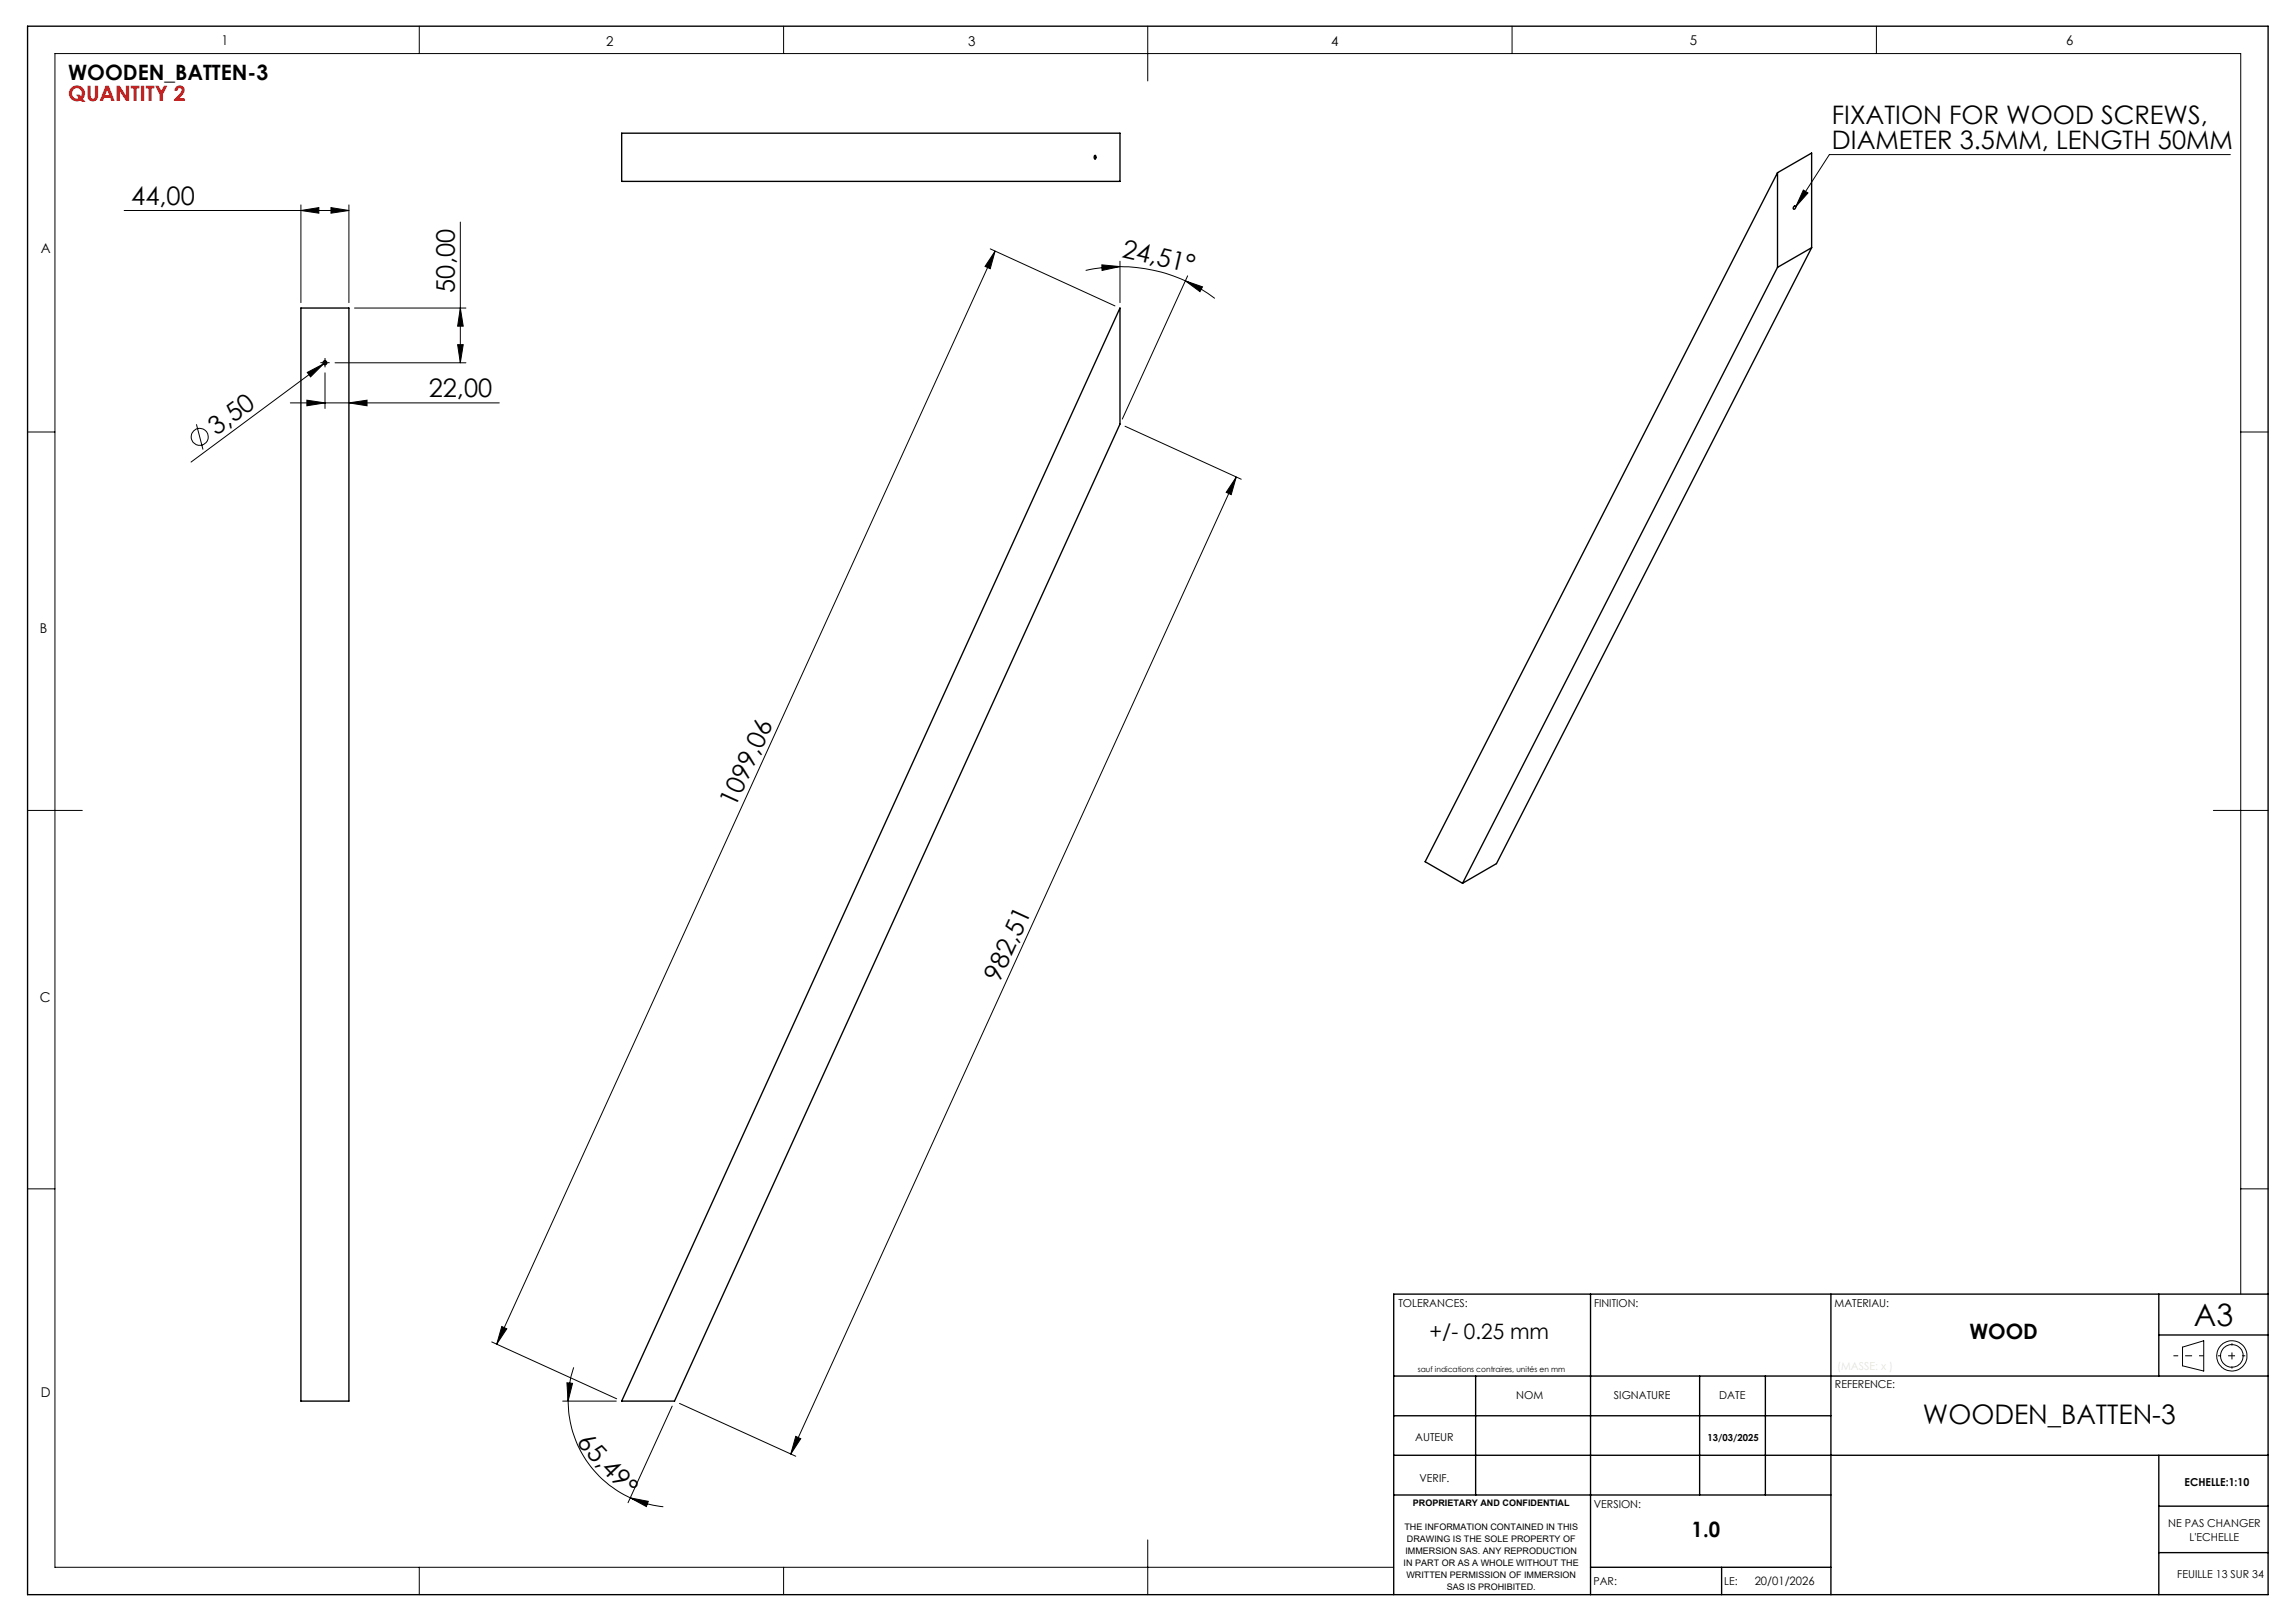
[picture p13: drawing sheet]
<svg xmlns="http://www.w3.org/2000/svg" width="420mm" height="297mm" viewBox="0 0 420 297" stroke-linecap="round" stroke-linejoin="round" font-family="sans-serif">
<defs><g id="words">
<text font-size="5.6" x="401.5" y="242.6">A3</text>
<text font-size="4.9" x="351.9" y="260.7">WOODEN_BATTEN-3</text>
<g font-size="4.7">
<text x="335.3" y="22.7">FIXATION FOR WOOD SCREWS,</text>
<text x="335.3" y="27.2">DIAMETER 3.5MM, LENGTH 50MM</text>
<text x="24" y="37.5">44,00</text>
<text x="205.2" y="47" transform="rotate(13 205.2 47)">24,51°</text>
<text x="83.3" y="53.6" transform="rotate(-90 83.3 53.6)">50,00</text>
<text x="78.5" y="72.7">22,00</text>
<text x="39.7" y="79.8" transform="rotate(-37 39.7 79.8)">3,50</text>
<text x="134.6" y="147.8" transform="rotate(-65 134.6 147.8)">1099,06</text>
<text x="182.9" y="179.9" transform="rotate(-65 182.9 179.9)">982,51</text>
<text x="105.4" y="264.1" transform="rotate(47 105.4 264.1)">65,49°</text>
</g>
<g font-size="3.9">
<text x="12.5" y="14.7">WOODEN_BATTEN-3</text>
<text x="261.6" y="245">+/- 0.25 mm</text>
<text x="360.4" y="245">WOOD</text>
<text x="309.6" y="281.3">1.0</text>
</g>
<text font-size="3.9" fill="#f00" x="12.5" y="18.6">QUANTITY 2</text>
<g font-size="2.5">
<text x="40.5" y="8.2">1</text>
<text x="110.9" y="8.4">2</text>
<text x="177.2" y="8.4">3</text>
<text x="243.6" y="8.4">4</text>
<text x="309.3" y="8.2">5</text>
<text x="378.1" y="8.2">6</text>
<text x="7.4" y="46.4">A</text>
<text x="7.3" y="115.8">B</text>
<text x="7.3" y="183.3">C</text>
<text x="7.5" y="255.6">D</text>
</g>
<text font-size="2.1" x="321.1" y="290.1">20/01/2026</text>
<g font-size="2">
<text x="255.9" y="239.1">TOLERANCES:</text>
<text x="291.7" y="239.1">FINITION:</text>
<text x="335.7" y="239.1">MATERIAU:</text>
<text x="277.5" y="256.1">NOM</text>
<text x="295.4" y="256.1">SIGNATURE</text>
<text x="314.6" y="256.1">DATE</text>
<text x="335.8" y="254">REFERENCE:</text>
<text x="259" y="263.6">AUTEUR</text>
<text x="259.8" y="271.2">VERIF.</text>
<text x="291.7" y="276">VERSION:</text>
<text x="399.8" y="272">ECHELLE:1:10</text>
<text x="396.8" y="279.5">NE PAS CHANGER</text>
<text x="400.7" y="282">L'ECHELLE</text>
<text x="291.6" y="290.1">PAR:</text>
<text x="315.5" y="290.1">LE:</text>
<text x="398.5" y="288.7">FEUILLE 13 SUR 34</text>
</g>
<text font-size="1.8" x="312.5" y="263.7">13/03/2025</text>
<g font-size="1.6">
<text x="258.6" y="275.6">PROPRIETARY AND CONFIDENTIAL</text>
<text x="257" y="280">THE INFORMATION CONTAINED IN THIS</text>
<text x="256.9" y="286.6">IN PART OR AS A WHOLE WITHOUT THE</text>
<text x="257.2" y="284.4">IMMERSION SAS. ANY REPRODUCTION</text>
<text x="257.5" y="282.2">DRAWING IS THE SOLE PROPERTY OF</text>
<text x="257.4" y="288.8">WRITTEN PERMISSION OF IMMERSION</text>
<text x="264.8" y="291">SAS IS PROHIBITED.</text>
</g>
<text font-size="1.4" x="259.5" y="251">sauf indications contraires, unités en mm</text>
</g></defs>
<g fill="none" stroke="#000" stroke-width=".25">
<path d="M5 4.8h410.1v287h-410.1zM113.8 24.4h91.2v8.8h-91.2zM200.3 28.5a.31 .31 0 0 1 .3 .2 .31 .31 0 0 1-.1 .4h-.1l-.1-.1zM325.3 31.6v17.3M325.3 31.6l6.2-3.6v17.3M325.3 31.6l-64.5 126.1 6.9 3.9M328.3 37.8l.2-.1a.31 .31 0 0 1 .1 .4 .31 .31 0 0 1-.4 .1zM55.1 56.4h8.8v200h-8.8zM205 56.4v21.2l-81.6 178.8h-9.6zM325.3 48.9l-57.6 112.7M331.5 45.3l-6.2 3.6M331.5 45.3l-57.6 112.7-6.2 3.6"/>
<path d="M291.1 236.8v55M335.1 236.8v55M395.1 236.8v15M415.1 236.8h-160v55M255.1 251.8h160M255.1 259.1h80M270.1 251.8v21.8M311 251.8v21.8M323.1 251.8v21.8M395.1 244.3h20M255.1 266.3h160M255.1 273.6h80"/>
<path d="M395.1 275.6h20M395.1 266.3v25.5M291.1 286.8h44M315.1 286.8v5M395.1 284.1h20"/>
<circle cx="59.5" cy="66.4" r=".35"/>
</g>
<g fill="none" stroke="#000" stroke-width=".18">
<path d="M76.7 4.8v5M143.4 4.8v5M210 4.8v10M276.7 4.8v5M343.4 4.8v5M22.7 38.5h41.2M55.1 38.5l3.2-.5v1zM55.1 37.5v17.9M60.6 38l3.3 .5-3.3 .5zM63.9 37.5v17.9M330 34.8l.9 .5-2.3 2.5zM408.2 28.3h-73.4l-6.2 9.5"/>
<path d="M64.9 56.4h20.4M84.2 56.4l.6 3.3h-1.1zM84.2 40.6v25.8M181.2 45.5l22.8 10.5M182.1 46l-.9 3.2-.9-.4zM182.1 46l-91.2 200M201.6 48.5l3.4 .3-3.3 .7zM205 48.8a29.3 29.3 0 0 1 11.9 2.6M205 48.8a28.6 28.6 0 0 0-6.3 .7M205 47.8v7.6M216.9 51.4l3.2 1.1-.5 .9zM216.9 51.4a27.3 27.3 0 0 1 5.4 3.2"/>
<path d="M217.3 50.5l-11.9 26.2M5 79.1h5.1M35.9 77.6l1.2 4.7M53.1 73.7h38.3M56.2 73.2l3.3 .5-3.3 .6zM56.2 68.2l3-1.6-2.4 2.4zM58.9 66.4h1.1M59.2 66.6l-24.2 18M59.5 65.9v1M59.5 68.2v6.6M59.7 66.2l-.5 .4M61.3 66.4h24"/>
<path d="M63.9 73.7l3.3-.5v1.1zM83.7 63.1h1.1l-.6 3.3zM205.9 78l21.3 9.7M410.1 79.1h5M226.2 87.3l-.9 3.2-.9-.4zM226.2 87.3l-81.5 178.8M5 148.3h10.1M405.1 148.3h10M5 217.6h5.1M410.1 217.6h5M410.1 236.8v-227h-400v277h245M90 245.6l22.9 10.4"/>
<path d="M91.8 242.7l.9 .5-1.8 2.8zM103 256.4h9.8M103.8 253l1 .1-.8 3.3zM104 256.4a19.6 19.6 0 0 0 11.4 17.7M105 250.2a21 21 0 0 0-1 6.2M123 257.3l-8.1 17.7M124.4 256.8l21.2 9.7M399.4 246.5l3.9-1.1v5.5l-3.9-1zM115.4 274.1l3.2 .6-.3 1zM115.4 274.1a19.5 19.5 0 0 0 6 1.6M145.6 262.9l.9 .4-1.8 2.8zM76.7 286.8v5"/>
<path d="M143.4 286.8v5M210 281.8v10"/>
<circle cx="36.5" cy="79.9" r="1.56"/>
<circle cx="408.4" cy="248.1" r="2.08"/>
<circle cx="408.4" cy="248.1" r="2.78"/>
</g>
<path d="M59 66.4h-.4M59.5 65.9v-.4M59.5 66.9v.3M60 66.4h.3" fill="none" stroke="#000" stroke-width=".18" stroke-dasharray="30.5 1.3 1.3 1.3" stroke-linecap="butt"/>
<path d="M397.8 248.1h5.5" fill="none" stroke="#000" stroke-width=".18" stroke-dasharray="30.5 1.3 1.3 1.3" stroke-dashoffset="29.6" stroke-linecap="butt"/>
<path d="M408.5 245.8v4.6" fill="none" stroke="#000" stroke-width=".18" stroke-dasharray="30.5 1.3 1.3 1.3" stroke-dashoffset="30.1" stroke-linecap="butt"/>
<path d="M405.9 248.1h5" fill="none" stroke="#000" stroke-width=".18" stroke-dasharray="30.5 1.3 1.3 1.3" stroke-dashoffset="29.9" stroke-linecap="butt"/>
<g fill="#000">
<path d="M330 34.8l.9 .5-2.3 2.5zM56.2 68.2l3-1.6-2.4 2.4z"/>
<path d="M60.6 38l3.3 .5-3.3 .5zM55.1 38.5l3.2-.5v1z"/>
<path d="M182.1 46l-.9 3.2-.9-.4zM91.8 242.7l.9 .5-1.8 2.8z"/>
<path d="M216.9 51.4l3.2 1.1-.5 .9zM201.6 48.5l3.4 .3-3.3 .7z"/>
<path d="M56.2 73.2l3.3 .5-3.3 .6zM63.9 73.7l3.3-.5v1.1z"/>
<path d="M83.7 63.1h1.1l-.6 3.3zM84.2 56.4l.6 3.3h-1.1z"/>
<path d="M103.8 253l1 .1-.8 3.3zM115.4 274.1l3.2 .6-.3 1z"/>
<path d="M145.6 262.9l.9 .4-1.8 2.8zM226.2 87.3l-.9 3.2-.9-.4z"/>
</g>
<use href="#words"/>
</svg>
